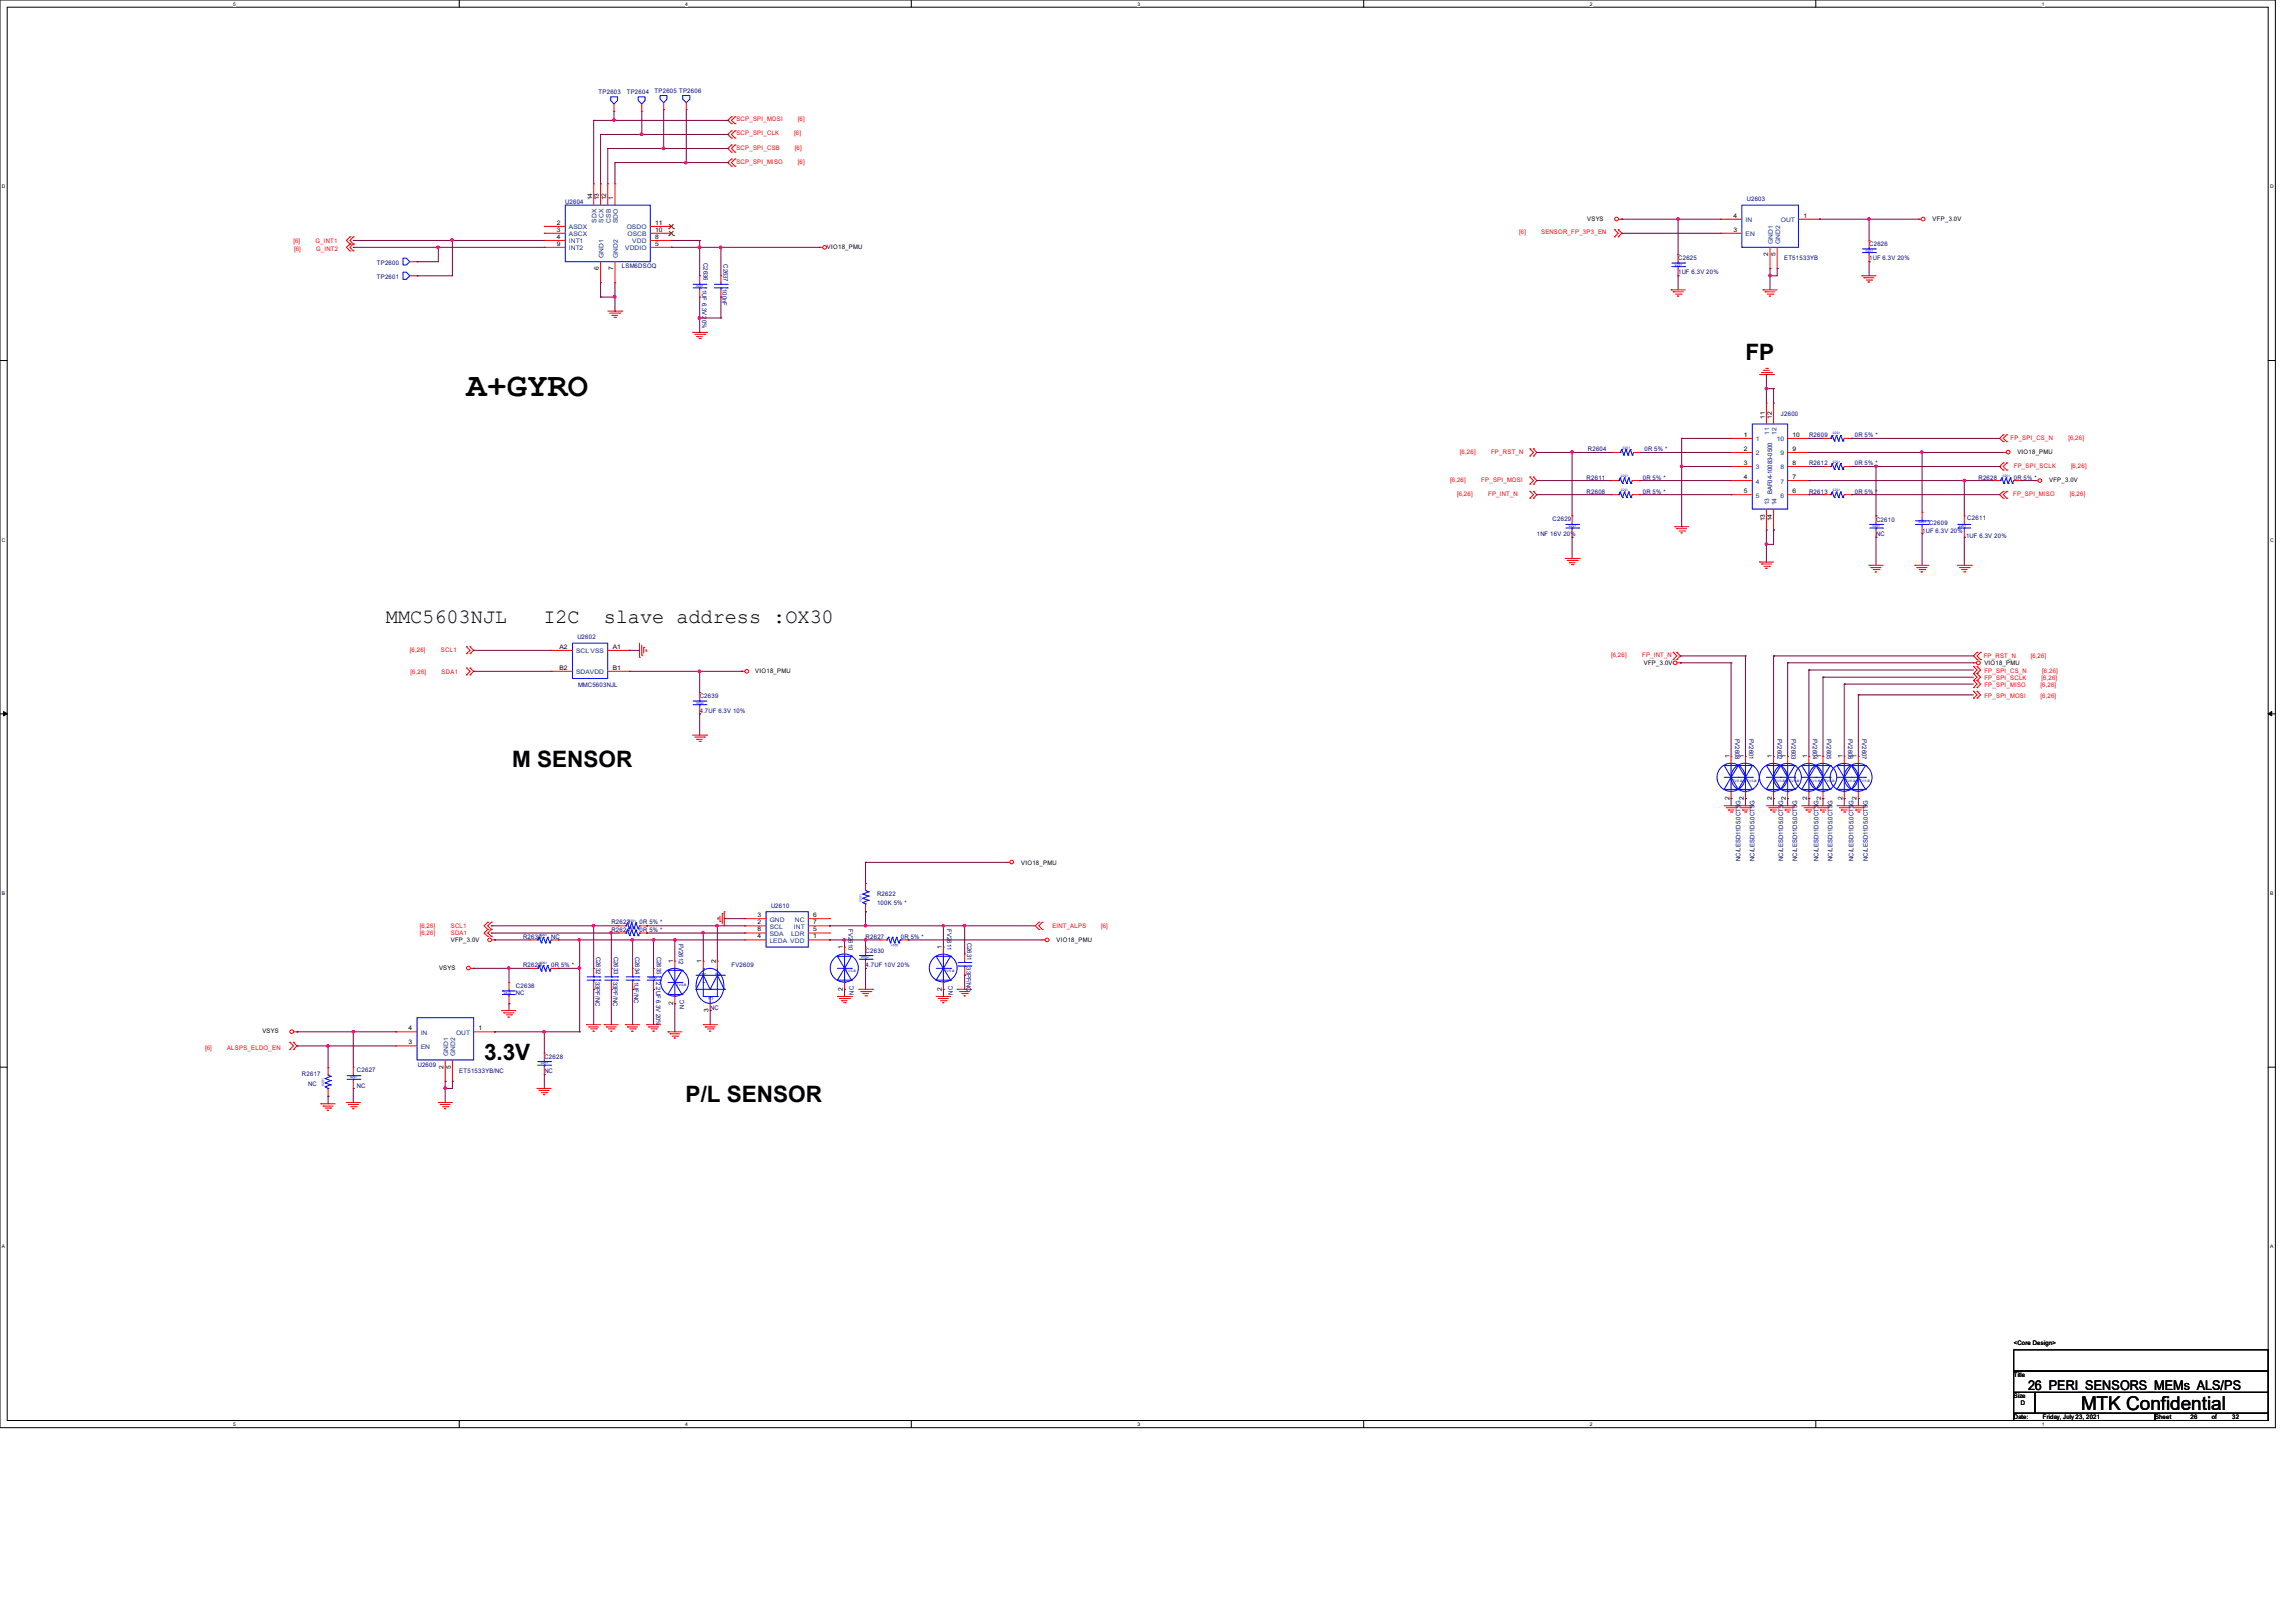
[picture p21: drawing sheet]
<svg xmlns="http://www.w3.org/2000/svg" width="297mm" height="210mm" viewBox="0 0 297 210" stroke-linecap="round" stroke-linejoin="round" font-family="sans-serif">
<defs><g id="words">
<text font-size="4.4" x="60.4" y="51.2">A+GYRO</text>
<g font-size="2.9">
<text x="225.9" y="46.6">FP</text>
<text x="66.3" y="99.2">M SENSOR</text>
<text x="62.7" y="137.2">3.3V</text>
<text x="88.7" y="142.6">P/L SENSOR</text>
</g>
<g font-size="2.6">
<text x="50" y="80.6">MMC5603NJL</text>
<text x="70.3" y="80.6">I2C</text>
<text x="78.1" y="80.6">slave address :OX30</text>
</g>
<text font-size="2.5" x="269.3" y="182.5">MTK Confidential</text>
<text font-size="1.7" x="262.5" y="179.9">26_PERI_SENSORS_MEMs_ALS/PS</text>
<g font-size=".8" fill="#000080">
<text x="77.5" y="12.1">TP2603</text>
<text x="81.1" y="12.1">TP2604</text>
<text x="84.7" y="12">TP2605 TP2606</text>
<text x="73.2" y="26.4">U2604</text>
<text x="226.1" y="26">U2603</text>
<text x="48.8" y="34.2">TP2600</text>
<text x="80.5" y="34.6">LSM6DSOQ</text>
<text x="91.1" y="34" transform="rotate(90 91.1 34)">C2636</text>
<text x="93.6" y="34.2" transform="rotate(90 93.6 34.2)">C2637</text>
<text x="217.2" y="33.7">C2625</text>
<text x="217.2" y="35.5">1UF 6.3V 20%</text>
<text x="230.9" y="33.7">ET51533YB</text>
<text x="241.9" y="31.9">C2626</text>
<text x="241.9" y="33.7">1UF 6.3V 20%</text>
<text x="48.8" y="36.1">TP2601</text>
<text x="90.9" y="37.5" transform="rotate(90 90.9 37.5)">1UF 6.3V 20%</text>
<text x="93.5" y="37.4" transform="rotate(90 93.5 37.4)">100nF</text>
<text x="230.5" y="53.8">J2600</text>
<text x="205.5" y="58.4">R2604</text>
<text x="212.8" y="58.4">0R 5% *</text>
<text x="234.1" y="56.6">R2609</text>
<text x="240" y="56.6">0R 5% *</text>
<text x="205.3" y="63.9">R2608</text>
<text x="205.3" y="62.1">R2611</text>
<text x="212.6" y="63.9">0R 5% *</text>
<text x="212.6" y="62.1">0R 5% *</text>
<text x="229.4" y="63.9" transform="rotate(-90 229.4 63.9)">BAF04-10083-0500</text>
<text x="234.1" y="60.2">R2612</text>
<text x="234.1" y="63.9">R2613</text>
<text x="240" y="60.2">0R 5% *</text>
<text x="240" y="63.9">0R 5% *</text>
<text x="256" y="62.1">R2628</text>
<text x="260.6" y="62.1">0R 5% *</text>
<text x="198.9" y="69.3">1NF 16V 20%</text>
<text x="200.9" y="67.4">C2629</text>
<text x="242.8" y="67.5">C2610</text>
<text x="242.8" y="69.3">NC</text>
<text x="248.8" y="68.9">1UF 6.3V 20%</text>
<text x="249.7" y="68">C2609</text>
<text x="254.4" y="69.6">1UF 6.3V 20%</text>
<text x="254.6" y="67.3">C2611</text>
<text x="74.7" y="82.7">U2602</text>
<text x="74.8" y="88.9">MMC5603NJL</text>
<text x="90.6" y="90.4">C2639</text>
<text x="90.6" y="92.2">4.7UF 6.3V 10%</text>
<text x="224.6" y="95.6" transform="rotate(90 224.6 95.6)">FV2608</text>
<text x="226.4" y="95.6" transform="rotate(90 226.4 95.6)">FV2601</text>
<text x="230" y="95.6" transform="rotate(90 230 95.6)">FV2602</text>
<text x="231.9" y="95.6" transform="rotate(90 231.9 95.6)">FV2603</text>
<text x="234.6" y="95.6" transform="rotate(90 234.6 95.6)">FV2604</text>
<text x="236.4" y="95.6" transform="rotate(90 236.4 95.6)">FV2605</text>
<text x="239.2" y="95.6" transform="rotate(90 239.2 95.6)">FV2606</text>
<text x="241" y="95.6" transform="rotate(90 241 95.6)">FV2607</text>
<text x="225.2" y="111.4" transform="rotate(-90 225.2 111.4)">NC/LESD11D5.0CT5G</text>
<text x="227.1" y="111.4" transform="rotate(-90 227.1 111.4)">NC/LESD11D5.0CT5G</text>
<text x="230.8" y="111.4" transform="rotate(-90 230.8 111.4)">NC/LESD11D5.0CT5G</text>
<text x="232.6" y="111.4" transform="rotate(-90 232.6 111.4)">NC/LESD11D5.0CT5G</text>
<text x="235.3" y="111.4" transform="rotate(-90 235.3 111.4)">NC/LESD11D5.0CT5G</text>
<text x="237.1" y="111.4" transform="rotate(-90 237.1 111.4)">NC/LESD11D5.0CT5G</text>
<text x="239.9" y="111.4" transform="rotate(-90 239.9 111.4)">NC/LESD11D5.0CT5G</text>
<text x="241.7" y="111.4" transform="rotate(-90 241.7 111.4)">NC/LESD11D5.0CT5G</text>
<text x="79.1" y="119.6">R2623</text>
<text x="82.8" y="119.6">0R 5% *</text>
<text x="99.8" y="117.5">U2610</text>
<text x="113.5" y="116">R2622</text>
<text x="113.5" y="117.1">100K 5% *</text>
<text x="67.7" y="121.5">R2630</text>
<text x="67.7" y="125.1">R2629</text>
<text x="71.3" y="121.5">NC</text>
<text x="71.3" y="125.1">0R 5% *</text>
<text x="77.2" y="123.8" transform="rotate(90 77.2 123.8)">C2632</text>
<text x="79.1" y="120.6">R2624</text>
<text x="79.5" y="123.8" transform="rotate(90 79.5 123.8)">C2633</text>
<text x="82.2" y="123.8" transform="rotate(90 82.2 123.8)">C2634</text>
<text x="82.8" y="120.6">0R 5% *</text>
<text x="85" y="123.8" transform="rotate(90 85 123.8)">C2635</text>
<text x="87.8" y="122.1" transform="rotate(90 87.8 122.1)">FV2612</text>
<text x="94.7" y="125.1">FV2609</text>
<text x="109.8" y="120.3" transform="rotate(90 109.8 120.3)">FV2610</text>
<text x="112" y="121.5">R2627</text>
<text x="112" y="123.3">C2630</text>
<text x="112" y="125.1">4.7UF 10V 20%</text>
<text x="116.6" y="121.5">0R 5% *</text>
<text x="122.6" y="120.3" transform="rotate(90 122.6 120.3)">FV2611</text>
<text x="125.1" y="125.2" transform="rotate(90 125.1 125.2)">33PF/NC</text>
<text x="125.2" y="122" transform="rotate(90 125.2 122)">C2631</text>
<text x="66.8" y="127.9">C2638</text>
<text x="66.8" y="128.8">NC</text>
<text x="77.1" y="127" transform="rotate(90 77.1 127)">33PF/NC</text>
<text x="79.4" y="127" transform="rotate(90 79.4 127)">33PF/NC</text>
<text x="82.1" y="127" transform="rotate(90 82.1 127)">1UF/NC</text>
<text x="84.9" y="127.1" transform="rotate(90 84.9 127.1)">2.2UF 6.3V 20%</text>
<text x="88.6" y="130.5" transform="rotate(-90 88.6 130.5)">NC</text>
<text x="91.9" y="130.6">NC</text>
<text x="110.5" y="128.7" transform="rotate(-90 110.5 128.7)">NC</text>
<text x="123.3" y="128.7" transform="rotate(-90 123.3 128.7)">NC</text>
<text x="70.4" y="137">C2628</text>
<text x="39.1" y="139.2">R2617</text>
<text x="39.9" y="140.6">NC</text>
<text x="46.2" y="138.8">C2627</text>
<text x="46.2" y="140.8">NC</text>
<text x="54.1" y="138.1">U2609</text>
<text x="59.4" y="138.8">ET51533YB/NC</text>
<text x="70.4" y="138.8">NC</text>
</g>
<g font-size=".8" fill="#f00">
<text x="95.3" y="17.5">SCP_SPI_CLK</text>
<text x="95.3" y="15.7">SCP_SPI_MOSI</text>
<text x="102.8" y="17.5">[6]</text>
<text x="103.3" y="15.7">[6]</text>
<text x="95.3" y="19.3">SCP_SPI_CSB</text>
<text x="95.3" y="21.2">SCP_SPI_MISO</text>
<text x="102.9" y="19.3">[6]</text>
<text x="103.3" y="21.2">[6]</text>
<text x="38" y="31.5">[6]</text>
<text x="38.1" y="32.4">[6]</text>
<text x="40.8" y="31.5">G_INT1</text>
<text x="40.9" y="32.4">G_INT2</text>
<text x="196.6" y="30.3">[6]</text>
<text x="199.4" y="30.3">SENSOR_FP_3P3_EN</text>
<text x="188.9" y="58.8">[6,26]</text>
<text x="193" y="58.8">FP_RST_N</text>
<text x="260.2" y="56.9">FP_SPI_CS_N</text>
<text x="267.7" y="56.9">[6,26]</text>
<text x="187.7" y="62.4">[6,26]</text>
<text x="188.6" y="64.2">[6,26]</text>
<text x="191.7" y="62.4">FP_SPI_MOSI</text>
<text x="192.6" y="64.2">FP_INT_N</text>
<text x="260.5" y="64.2">FP_SPI_MISO</text>
<text x="260.6" y="60.6">FP_SPI_SCLK</text>
<text x="267.9" y="64.2">[6,26]</text>
<text x="268" y="60.6">[6,26]</text>
<text x="53" y="84.4">[6,26]</text>
<text x="53.1" y="87.2">[6,26]</text>
<text x="57.1" y="84.4">SCL1</text>
<text x="57.2" y="87.2">SDA1</text>
<text x="208.5" y="85">[6,26]</text>
<text x="212.5" y="85">FP_INT_N</text>
<text x="256.7" y="85.2">FP_RST_N</text>
<text x="256.8" y="87.1">FP_SPI_CS_N</text>
<text x="256.8" y="88">FP_SPI_SCLK</text>
<text x="256.8" y="88.9">FP_SPI_MISO</text>
<text x="262.8" y="85.2">[6,26]</text>
<text x="264.1" y="88.9">[6,26]</text>
<text x="264.2" y="88">[6,26]</text>
<text x="264.3" y="87.1">[6,26]</text>
<text x="256.8" y="90.3">FP_SPI_MOSI</text>
<text x="264.1" y="90.3">[6,26]</text>
<text x="54.3" y="120.1">[6,26]</text>
<text x="54.3" y="121">[6,26]</text>
<text x="58.3" y="120.1">SCL1</text>
<text x="58.3" y="121">SDA1</text>
<text x="136.2" y="120.1">EINT_ALPS</text>
<text x="142.5" y="120.1">[6]</text>
<text x="26.5" y="135.9">[6]</text>
<text x="29.4" y="135.9">ALSPS_ELDO_EN</text>
</g>
<g font-size=".8">
<text x="72.1" y="29.1">2</text>
<text x="72.1" y="30">3</text>
<text x="76.6" y="25.9" transform="rotate(-90 76.6 25.9)">14</text>
<text x="77.5" y="25.9" transform="rotate(-90 77.5 25.9)">13</text>
<text x="78.4" y="25.9" transform="rotate(-90 78.4 25.9)">12</text>
<text x="79.4" y="25.9" transform="rotate(-90 79.4 25.9)">1</text>
<text x="84.8" y="30">10</text>
<text x="84.8" y="29.1">11</text>
<text x="205.4" y="28.6">VSYS</text>
<text x="224.3" y="28.2">4</text>
<text x="224.3" y="30">3</text>
<text x="233.4" y="28.2">1</text>
<text x="250.1" y="28.6">VFP_3.0V</text>
<text x="72.1" y="30.9">4</text>
<text x="72.1" y="31.8">9</text>
<text x="77.5" y="35" transform="rotate(-90 77.5 35)">6</text>
<text x="79.4" y="35" transform="rotate(-90 79.4 35)">7</text>
<text x="84.8" y="31.8">5</text>
<text x="84.8" y="30.9">8</text>
<text x="107" y="32.2">VIO18_PMU</text>
<text x="228.8" y="33.1" transform="rotate(-90 228.8 33.1)">2</text>
<text x="229.8" y="33.1" transform="rotate(-90 229.8 33.1)">5</text>
<text x="225.7" y="56.5">1</text>
<text x="225.7" y="58.3">2</text>
<text x="228.4" y="54.2" transform="rotate(-90 228.4 54.2)">11</text>
<text x="229.3" y="54.2" transform="rotate(-90 229.3 54.2)">12</text>
<text x="232" y="58.3">9</text>
<text x="232" y="56.5">10</text>
<text x="261.1" y="58.8">VIO18_PMU</text>
<text x="225.7" y="60.2">3</text>
<text x="225.7" y="62">4</text>
<text x="225.7" y="63.8">5</text>
<text x="232" y="63.8">6</text>
<text x="232" y="62">7</text>
<text x="232" y="60.2">8</text>
<text x="265.2" y="62.4">VFP_3.0V</text>
<text x="228.4" y="67.4" transform="rotate(-90 228.4 67.4)">13</text>
<text x="229.3" y="67.4" transform="rotate(-90 229.3 67.4)">14</text>
<text x="72.4" y="83.9">A2</text>
<text x="79.3" y="83.9">A1</text>
<text x="72.4" y="86.7">B2</text>
<text x="79.3" y="86.7">B1</text>
<text x="97.8" y="87.1">VIO18_PMU</text>
<text x="212.7" y="86">VFP_3.0V</text>
<text x="256.8" y="86">VIO18_PMU</text>
<text x="223.8" y="98.1" transform="rotate(-90 223.8 98.1)">1</text>
<text x="225.7" y="98.1" transform="rotate(-90 225.7 98.1)">1</text>
<text x="229.3" y="98.1" transform="rotate(-90 229.3 98.1)">1</text>
<text x="231.1" y="98.1" transform="rotate(-90 231.1 98.1)">1</text>
<text x="233.9" y="98.1" transform="rotate(-90 233.9 98.1)">1</text>
<text x="235.7" y="98.1" transform="rotate(-90 235.7 98.1)">1</text>
<text x="238.5" y="98.1" transform="rotate(-90 238.5 98.1)">1</text>
<text x="240.3" y="98.1" transform="rotate(-90 240.3 98.1)">1</text>
<text x="223.8" y="103.5" transform="rotate(-90 223.8 103.5)">2</text>
<text x="225.7" y="103.5" transform="rotate(-90 225.7 103.5)">2</text>
<text x="229.3" y="103.5" transform="rotate(-90 229.3 103.5)">2</text>
<text x="231.1" y="103.5" transform="rotate(-90 231.1 103.5)">2</text>
<text x="233.9" y="103.5" transform="rotate(-90 233.9 103.5)">2</text>
<text x="235.7" y="103.5" transform="rotate(-90 235.7 103.5)">2</text>
<text x="238.5" y="103.5" transform="rotate(-90 238.5 103.5)">2</text>
<text x="240.3" y="103.5" transform="rotate(-90 240.3 103.5)">2</text>
<text x="132.2" y="111.9">VIO18_PMU</text>
<text x="98" y="119.6">2</text>
<text x="98" y="118.7">3</text>
<text x="105.2" y="118.7">6</text>
<text x="105.2" y="119.6">7</text>
<text x="56.8" y="125.5">VSYS</text>
<text x="58.3" y="121.8">VFP_3.0V</text>
<text x="87.1" y="124.7" transform="rotate(-90 87.1 124.7)">1</text>
<text x="90.8" y="124.7" transform="rotate(-90 90.8 124.7)">1</text>
<text x="92.6" y="124.7" transform="rotate(-90 92.6 124.7)">2</text>
<text x="98" y="121.4">4</text>
<text x="98" y="120.5">8</text>
<text x="105.2" y="121.4">1</text>
<text x="105.2" y="120.5">5</text>
<text x="109.1" y="122.8" transform="rotate(-90 109.1 122.8)">1</text>
<text x="121.9" y="122.8" transform="rotate(-90 121.9 122.8)">1</text>
<text x="136.7" y="121.9">VIO18_PMU</text>
<text x="87.1" y="130.1" transform="rotate(-90 87.1 130.1)">2</text>
<text x="91.7" y="131" transform="rotate(-90 91.7 131)">3</text>
<text x="109.1" y="128.2" transform="rotate(-90 109.1 128.2)">2</text>
<text x="121.9" y="128.2" transform="rotate(-90 121.9 128.2)">2</text>
<text x="34" y="133.7">VSYS</text>
<text x="52.9" y="133.3">4</text>
<text x="52.9" y="135.1">3</text>
<text x="61.9" y="133.3">1</text>
<text x="57.4" y="138.3" transform="rotate(-90 57.4 138.3)">2</text>
<text x="58.3" y="138.3" transform="rotate(-90 58.3 138.3)">5</text>
<text x="260.6" y="178.2">Title</text>
<text x="260.6" y="174.1">&lt;Core Design&gt;</text>
<text x="260.6" y="180.9">Size</text>
<text x="260.6" y="183.6">Date:</text>
<text x="261.5" y="181.8">D</text>
<text x="264.4" y="183.6">Friday, July 23, 2021</text>
<text x="278.9" y="183.6">Sheet</text>
<text x="283.5" y="183.6">26</text>
<text x="286.2" y="183.6">of</text>
<text x="288.9" y="183.6">32</text>
</g>
<g font-size=".8" fill="#004080">
<text x="73.6" y="29.7">ASDX</text>
<text x="77.2" y="28.8" transform="rotate(-90 77.2 28.8)">SDX</text>
<text x="78.1" y="28.8" transform="rotate(-90 78.1 28.8)">SCX</text>
<text x="79" y="28.8" transform="rotate(-90 79 28.8)">CSB</text>
<text x="80" y="28.9" transform="rotate(-90 80 28.9)">SDO</text>
<text x="81.1" y="29.7">OSDO</text>
<text x="225.9" y="28.7">IN</text>
<text x="230.5" y="28.7">OUT</text>
<text x="73.6" y="30.6">ASCX</text>
<text x="73.6" y="31.5">INT1</text>
<text x="73.6" y="32.4">INT2</text>
<text x="78.1" y="33.4" transform="rotate(-90 78.1 33.4)">GND1</text>
<text x="80" y="33.4" transform="rotate(-90 80 33.4)">GND2</text>
<text x="80.9" y="32.4">VDDIO</text>
<text x="81.2" y="30.6">OSCB</text>
<text x="81.8" y="31.5">VDD</text>
<text x="225.9" y="30.6">EN</text>
<text x="229.4" y="31.5" transform="rotate(-90 229.4 31.5)">GND1</text>
<text x="230.4" y="31.5" transform="rotate(-90 230.4 31.5)">GND2</text>
<text x="227.3" y="57.1">1</text>
<text x="227.3" y="58.9">2</text>
<text x="229" y="56.3" transform="rotate(-90 229 56.3)">11</text>
<text x="229.9" y="56.3" transform="rotate(-90 229.9 56.3)">12</text>
<text x="230" y="57.1">10</text>
<text x="230.4" y="58.9">9</text>
<text x="227.3" y="60.7">3</text>
<text x="227.3" y="62.6">4</text>
<text x="227.3" y="64.4">5</text>
<text x="229" y="65.4" transform="rotate(-90 229 65.4)">13</text>
<text x="229.9" y="65.4" transform="rotate(-90 229.9 65.4)">14</text>
<text x="230.4" y="64.4">6</text>
<text x="230.4" y="62.6">7</text>
<text x="230.4" y="60.7">8</text>
<text x="74.6" y="84.5">SCL VSS</text>
<text x="74.6" y="87.2">SDAVDD</text>
<text x="99.6" y="119.2">GND</text>
<text x="102.9" y="119.2">NC</text>
<text x="99.6" y="120.2">SCL</text>
<text x="99.6" y="122">LEDA VDD</text>
<text x="99.6" y="121.1">SDA</text>
<text x="102.4" y="121.1">LDR</text>
<text x="102.7" y="120.2">INT</text>
<text x="91.4" y="126.2" transform="rotate(-90 91.4 126.2)">1</text>
<text x="92.3" y="129.4" transform="rotate(-90 92.3 129.4)">3</text>
<text x="93.2" y="126.2" transform="rotate(-90 93.2 126.2)">2</text>
<text x="54.4" y="133.9">IN</text>
<text x="54.4" y="135.7">EN</text>
<text x="58" y="136.7" transform="rotate(-90 58 136.7)">GND1</text>
<text x="58.9" y="136.7" transform="rotate(-90 58.9 136.7)">GND2</text>
<text x="59" y="133.9">OUT</text>
</g>
<g font-size=".6">
<text x="30.2" y=".7">5</text>
<text x="88.7" y=".7">4</text>
<text x="147.2" y=".7">3</text>
<text x="205.7" y=".7">2</text>
<text x="264.2" y=".7">1</text>
<text x=".3" y="24.4">D</text>
<text x="293.8" y="24.4">D</text>
<text x=".3" y="70.1">C</text>
<text x="293.8" y="70.1">C</text>
<text x=".3" y="115.8">B</text>
<text x="293.8" y="115.8">B</text>
<text x=".3" y="161.5">A</text>
<text x="293.8" y="161.5">A</text>
<text x="30.2" y="184.5">5</text>
<text x="88.7" y="184.5">4</text>
<text x="147.2" y="184.5">3</text>
<text x="205.7" y="184.5">2</text>
<text x="264.2" y="184.5">1</text>
</g>
<g font-size=".4" fill="#00f">
<text x="216.7" y="34.4">0201</text>
<text x="241.4" y="32.6">0201</text>
<text x="90.1" y="37.1">0201</text>
<text x="210" y="58">0201</text>
<text x="237.2" y="59.9">0201</text>
<text x="237.2" y="56.2">0201</text>
<text x="209.8" y="63.5">0201</text>
<text x="209.8" y="61.7">0201</text>
<text x="237.2" y="63.5">0201</text>
<text x="259.2" y="61.7">0201</text>
<text x="203" y="68.2">0201</text>
<text x="242.3" y="68.2">0201</text>
<text x="248.3" y="67.7">0201</text>
<text x="253.5" y="68.2">0201</text>
<text x="90.1" y="91.1">0603</text>
<text x="224.2" y="101.1">TVS-B</text>
<text x="226.1" y="101.1">TVS-B</text>
<text x="229.7" y="101.1">TVS-B</text>
<text x="231.6" y="101.1">TVS-B</text>
<text x="234.3" y="101.1">TVS-B</text>
<text x="236.1" y="101.1">TVS-B</text>
<text x="238.8" y="101.1">TVS-B</text>
<text x="240.7" y="101.1">TVS-B</text>
<text x="81.3" y="119.3">0201</text>
<text x="111.6" y="116.7" transform="rotate(-90 111.6 116.7)">0201</text>
<text x="69.9" y="121.2">0201</text>
<text x="69.9" y="124.8">0201</text>
<text x="81.3" y="120.2">0201</text>
<text x="109.5" y="125.8">TVS-B</text>
<text x="111.5" y="124">0402</text>
<text x="116.3" y="122.2" transform="rotate(-180 116.3 122.2)">0201</text>
<text x="122.3" y="125.8">TVS-B</text>
<text x="65.2" y="128.6">0402</text>
<text x="84" y="126.7">0402</text>
<text x="87.5" y="127.6">TVS-B</text>
<text x="70" y="137.7">0201</text>
<text x="42" y="140.6" transform="rotate(-90 42 140.6)">0201</text>
<text x="45.3" y="139.5">0201</text>
</g>
</g></defs>
<path d="M0 0h294.5v184.7h-294.5zM.9 .9h292.6v182.9h-292.6z" fill="none" stroke="#000" stroke-width=".13"/>
<g fill="#fff">
<path d="M30.2 .1h.3v.7h-.3z"/>
<path d="M30.2 183.9h.3v.8h-.3z"/>
</g>
<path d="M59.4 0v.9M59.4 183.8v.9" fill="none" stroke="#000" stroke-width=".13"/>
<g fill="#fff">
<path d="M88.7 .1h.3v.7h-.3z"/>
<path d="M88.7 183.9h.3v.8h-.3z"/>
</g>
<path d="M117.9 0v.9M117.9 183.8v.9" fill="none" stroke="#000" stroke-width=".13"/>
<g fill="#fff">
<path d="M147.2 .1h.3v.7h-.3z"/>
<path d="M147.2 183.9h.3v.8h-.3z"/>
</g>
<path d="M176.5 0v.9M176.5 183.8v.9" fill="none" stroke="#000" stroke-width=".13"/>
<g fill="#fff">
<path d="M205.7 .1h.4v.7h-.4z"/>
<path d="M205.7 183.9h.4v.8h-.4z"/>
</g>
<path d="M235 0v.9M235 183.8v.9" fill="none" stroke="#000" stroke-width=".13"/>
<g fill="#fff">
<path d="M264.2 .1h.4v.7h-.4z"/>
<path d="M264.2 183.9h.4v.8h-.4z"/>
<path d="M.3 23.8h.4v.7h-.4z"/>
<path d="M293.8 23.8h.5v.7h-.5z"/>
<path d="M.3 69.5h.4v.7h-.4z"/>
<path d="M293.8 69.5h.5v.7h-.5z"/>
</g>
<path d="M0 46.7h.9M293.5 46.7h1" fill="none" stroke="#000" stroke-width=".13"/>
<g fill="#fff">
<path d="M.3 115.2h.4v.8h-.4z"/>
<path d="M293.8 115.2h.4v.8h-.4z"/>
</g>
<path d="M0 92.4h.9M293.5 92.4h1" fill="none" stroke="#000" stroke-width=".13"/>
<path d="M.5 92.1l.4 .3-.4 .2zM293.5 92.4l.5-.3v.5z" fill="#000" stroke="#000" stroke-width=".13"/>
<g fill="#fff">
<path d="M.3 161h.3v.7h-.3z"/>
<path d="M293.8 161h.4v.7h-.4z"/>
</g>
<path d="M0 138.1h.9M293.5 138.1h1M260.6 174.7h32.9v2.7h-32.9zM260.6 177.4h32.9v2.8h-32.9zM260.6 182.9h18.3v.9h-18.3zM260.6 180.2h2.8v2.7h-2.8zM263.4 180.2h30.1v2.7h-30.1zM278.9 182.9h14.6v.9h-14.6z" fill="none" stroke="#000" stroke-width=".13"/>
<g fill="none" stroke="#f00" stroke-width=".13">
<path d="M79.5 14.4h.1M79.5 13.5v.9M83.1 14.4h.1M83.1 13.5v.9M85.9 14.2h.1M85.9 13.3v.9M88.8 14.2h.1M88.8 13.3v.9M94.7 17.9h.1M94.7 16.9h.1M94.7 19.7h.1M94.7 18.8h.1"/>
<path d="M94.7 16h.1M94.7 15.1h.1M94.7 16.9l-.5 .5 .5 .5M94.7 18.8l-.5 .4 .5 .5M94.7 15.1l-.5 .5 .5 .4M95.1 16.9h.1M95.1 17.9h.1M95.1 18.8h.1M95.1 19.7h.1M95.1 15.1h.1M95.1 16h.1M95.1 16.9l-.4 .5 .4 .5"/>
<path d="M95.1 18.8l-.4 .4 .4 .5M95.1 15.1l-.4 .5 .4 .4M45.3 30.6h.1M45.3 31.6h.1M45.3 32.5h.1M45.3 30.6l-.5 .5 .5 .5M45.3 31.6l-.5 .4 .5 .5M45.7 30.6h.1M45.7 31.6h.1M45.7 32.5h.1M45.7 30.6l-.4 .5 .4 .5M45.7 31.6l-.4 .4 .4 .5"/>
<path d="M53 35.7h1M53 33.9h1M54 33.9h.1M54 35.7h.1M70.4 29.3h.1M70.4 30.2h.1M70.4 31.1h.1M70.4 32h.1M70.4 32h2.8M70.4 29.3h2.8M70.4 30.2h2.8M70.4 31.1h2.8"/>
<path d="M76.8 23.8h.1M76.8 23.8v2.7M77.7 23.8h.1M77.7 36.6h.1M77.7 23.8v2.7M77.7 33.9v2.7M78.7 23.8h.1M78.7 23.8v2.7M79.6 23.8h.1M79.6 36.6h.1M79.6 23.8v2.7M79.6 33.9v2.7"/>
<path d="M84.2 32h2.7M84.2 29.3h2.7M84.2 30.2h2.7M84.2 31.1h2.7M86.9 32h.1M86.9 31.1h.1M86.9 30.2h.1M86.9 29.3h.1M90.6 35.7h.1M90.6 38.4h.1M90.6 35.7v.9M90.6 37.5v.9"/>
<path d="M93.3 38.4h.1M93.3 35.7h.1M93.3 35.7v.9M93.3 37.5v.9M94.7 21.5h.1M94.7 20.6h.1M94.7 20.6l-.5 .4 .5 .5M95.1 20.6h.1M95.1 21.5h.1M95.1 20.6l-.4 .4 .4 .5M106.1 32h.1M106.1 32h.4"/>
<path d="M209 30.6h.1M209 29.7h.1M209 29.7l.4 .5-.4 .4M209.4 29.7h.1M209.4 30.6h.1M209.4 29.7l.5 .5-.5 .4M209.5 28.4h.4M209.9 28.4h.1M216.3 37.5h.1M216.3 37.5h1.8M216.5 37.8h.1M216.5 37.8h1.3"/>
<path d="M216.8 38.1h.8M217.1 38.3h.1M217.1 38.3h.2M217.2 32.9h.1M217.2 35.7h.1M217.2 32.9v1M217.2 34.8v.9M217.6 38.1h.1M222.7 28.4h.1M222.7 30.2h.1M222.7 28.4h2.7M222.7 30.2h2.7"/>
<path d="M228.2 37.5h.1M228.2 37.5h1.8M228.4 37.8h.1M228.4 37.8h1.3M228.7 38.1h.7M229 38.3h.1M229 38.3h.2M229.1 34.8h.1M229.1 32v2.8M229.4 38.1h.1M230 34.8h.1M230 32v2.8"/>
<path d="M232.7 28.4h2.8M235.5 28.4h.1M241 35.7h.1M241 35.7h1.8M241.2 35.9h.1M241.2 35.9h1.3M241.5 36.2h.7M241.8 36.5h.1M241.8 36.5h.2M241.9 31.1h.1M241.9 33.9h.1M241.9 31.1v.9"/>
<path d="M241.9 32.9v1M242.2 36.2h.1M248.3 28.4h.1M248.3 28.4h.3M78.7 40.3h1.8M78.9 40.5h1.3M79.2 40.8h.1M79.2 40.8h.7M79.5 41.1h.2M79.7 41.1h.1M80.2 40.5h.1M80.5 40.3h.1"/>
<path d="M89.6 43h1.8M89.9 43.3h1.3M90.2 43.6h.1M90.2 43.6h.7M90.5 43.8h.1M90.6 43.8h.1M91.2 43.3h.1M91.4 43h.1M198 59h.1M198 58.1h.1M198 58.1l.5 .4-.5 .5M198.5 58.1h.1"/>
<path d="M198.5 59h.1M198.5 58.1l.4 .4-.4 .5M208.7 58.5h.1M208.7 58.5h.9M211.4 58.5h.9M212.3 58.5h.1M224 56.7h.1M224 58.5h.1M224 58.5h2.8M224 56.7h2.8M227.7 48.5h1.8M228 48.2h1.3"/>
<path d="M228.3 47.9h.1M228.3 47.9h.7M228.5 47.7h.2M228.6 52.2h.1M228.6 52.2v2.7M228.7 47.7h.1M229.3 48.2h.1M229.5 48.5h.1M229.5 52.2h.1M229.5 52.2v2.7M231.4 58.5h2.7M231.4 56.7h2.7"/>
<path d="M234.1 58.5h.1M234.1 56.7h.1M235.9 56.7h.1M235.9 56.7h1M238.7 56.7h.9M239.6 56.7h.1M259.2 58.5h.1M259.2 56.3h.1M259.2 57.1h.1M259.2 59.9h.1M259.2 58.5h.4M259.2 56.3l-.4 .4 .4 .4"/>
<path d="M259.2 59.9l-.4 .5 .4 .4M259.7 57.1h.1M259.7 56.3h.1M259.7 59.9h.1M259.7 56.3l-.5 .4 .5 .4M259.7 59.9l-.5 .5 .5 .4M198 62.7h.1M198 61.7h.1M198 64.5h.1M198 63.6h.1M198 61.7l.5 .5-.5 .5M198 63.6l.5 .4-.5 .5"/>
<path d="M198.5 61.7h.1M198.5 62.7h.1M198.5 63.6h.1M198.5 64.5h.1M198.5 61.7l.4 .5-.4 .5M198.5 63.6l.4 .4-.4 .5M202.6 72.3h1.8M202.8 72.5h1.3M203.1 72.8h.1M203.1 72.8h.7M203.4 73.1h.2M203.5 66.8h.1"/>
<path d="M203.5 69.5h.1M203.5 66.8v.9M203.5 68.6v.9M203.6 73.1h.1M204.1 72.5h.1M204.4 72.3h.1M208.5 64h.1M208.5 62.2h.1M208.5 62.2h.9M208.5 64h.9M211.2 62.2h1M211.2 64h1"/>
<path d="M212.2 64h.1M212.2 62.2h.1M216.7 68.2h.1M216.7 68.2h1.9M217 68.4h.1M217 68.4h1.3M217.3 68.7h.7M217.6 69h.1M218 68.7h.1M224 60.4h.1M224 62.2h.1M224 64h.1"/>
<path d="M224 62.2h2.8M224 60.4h2.8M224 64h2.8M227.7 72.7h.1M227.7 72.7h1.8M228 73h.1M228 73h1.3M228.3 73.3h.7M228.5 73.5h.1M228.5 73.5h.2M228.6 68.6h.1M228.6 65.9v2.7"/>
<path d="M229 73.3h.1M229.5 68.6h.1M229.5 65.9v2.7M231.4 62.2h2.7M231.4 60.4h2.7M231.4 64h2.7M234.1 64h.1M234.1 62.2h.1M234.1 60.4h.1M235.9 60.4h.1M235.9 64h.1M235.9 60.4h1"/>
<path d="M235.9 64h1M238.7 60.4h.9M238.7 64h.9M239.6 60.4h.1M239.6 64h.1M241.9 73.2h.1M241.9 73.2h1.8M242.1 73.4h.1M242.1 73.4h1.3M242.4 73.7h.8M242.7 74h.1M242.7 74h.2"/>
<path d="M242.8 66.8h.1M242.8 69.5h.1M242.8 66.8v.9M242.8 68.6v.9M243.2 73.7h.1M247.8 73.2h.1M247.8 73.2h1.8M248.1 73.4h.1M248.1 73.4h1.3M248.4 73.7h.7M248.6 74h.1M248.6 74h.2"/>
<path d="M248.8 66.3h.1M248.8 69h.1M248.8 66.3v.9M248.8 68.2v.8M249.1 73.7h.1M253.3 73.2h1.8M253.6 73.4h1.2M253.9 73.7h.1M253.9 73.7h.7M254.1 74h.2M254.2 66.8h.1M254.2 69.5h.1"/>
<path d="M254.2 66.8v.9M254.2 68.6v.9M254.3 74h.1M254.8 73.4h.1M255.1 73.2h.1M257.9 62.2h.1M257.9 62.2h.9M259.2 60.8h.1M259.2 63.6h.1M259.2 64.5h.1M259.2 63.6l-.4 .4 .4 .5M259.7 60.8h.1"/>
<path d="M259.7 64.5h.1M259.7 63.6h.1M259.7 63.6l-.5 .4 .5 .5M260.6 62.2h.9M261.5 62.2h.1M263.4 62.2h.1M263.4 62.2h.3M60.4 83.7h.1M60.4 84.6h.1M60.4 86.4h.1M60.4 87.3h.1M60.4 83.7l.4 .5-.4 .4"/>
<path d="M60.4 86.4l.4 .5-.4 .4M60.8 84.6h.1M60.8 83.7h.1M60.8 87.3h.1M60.8 86.4h.1M60.8 83.7l.5 .5-.5 .4M60.8 86.4l.5 .5-.5 .4M71.3 84.2h.1M71.3 86.9h.1M71.3 86.9h2.8M71.3 84.2h2.8M78.7 86.9h2.7"/>
<path d="M78.7 84.2h2.7M81.4 84.2h.1M81.4 86.9h.1M82.8 85h.1M82.8 83.2v1.8M83.1 84.8h.1M83.1 83.5v1.3M83.3 83.8h.1M83.3 83.8v.7M83.6 84.2h.1M83.6 84v.2M89.6 95.1h1.8"/>
<path d="M89.9 95.4h1.3M90.2 95.7h.1M90.2 95.7h.7M90.5 95.9h.1M90.6 89.6h.1M90.6 92.4h.1M90.6 89.6v1M90.6 91.4v1M90.6 95.9h.1M91.2 95.4h.1M91.4 95.1h.1M96 86.9h.1"/>
<path d="M96 86.9h.4M216.5 84.4h.1M216.5 85.3h.1M216.5 84.4l.5 .5-.5 .4M217 85.3h.1M217 84.4h.1M217 84.4l.5 .5-.5 .4M217.1 85.8h.4M217.5 85.8h.1M224 97.9h.1M224 97.9v.9M225.9 97.9h.1"/>
<path d="M225.9 97.9v.9M229.5 97.9h.1M229.5 97.9v.9M231.4 97.9h.1M231.4 97.9v.9M234.1 97.9h.1M234.1 97.9v.9M235.9 97.9h.1M235.9 97.9v.9M238.7 97.9h.1M238.7 97.9v.9M240.5 97.9h.1"/>
<path d="M240.5 97.9v.9M255.4 85.8h.1M255.4 87.2h.1M255.4 86.2h.1M255.4 88.1h.1M255.4 89h.1M255.4 90.3h.1M255.4 89.5h.1M255.4 85.8h.4M255.4 86.2l.5 .5-.5 .5M255.4 87.2l.5 .4-.5 .5M255.4 88.1l.5 .4-.5 .5"/>
<path d="M255.4 89.5l.5 .4-.5 .4M255.9 85.3h.1M255.9 84.4h.1M255.9 87.2h.1M255.9 86.2h.1M255.9 88.1h.1M255.9 89h.1M255.9 90.3h.1M255.9 89.5h.1M255.9 84.4l-.5 .5 .5 .4M255.9 86.2l.4 .5-.4 .5M255.9 87.2l.4 .4-.4 .5"/>
<path d="M255.9 88.1l.4 .4-.4 .5M255.9 89.5l.4 .4-.4 .4M256.3 84.4h.1M256.3 85.3h.1M256.3 84.4l-.4 .5 .4 .4M63.1 119.3h.1M63.1 119.3l-.4 .5 .4 .5M63.6 119.3h.1M63.6 119.3l-.5 .5 .5 .5M80 119.8h.1M80 119.8h.9M82.8 119.8h.9"/>
<path d="M83.7 119.8h.1M92.9 118.8h.1M92.9 118.8v.2M93.2 119.3h.1M93.2 118.5v.8M93.5 118.2h.1M93.5 118.2v1.3M93.7 118h.1M93.7 118v1.8M96.4 119.8h.1M96.4 118.9h.1M96.4 119.8h2.7"/>
<path d="M96.4 118.9h2.7M104.6 119.8h2.8M104.6 118.9h2.8M107.4 118.9h.1M107.4 119.8h.1M112 114.3h.1M112 118h.1M112 114.3v.9M112 117.1v.9M130.3 111.6h.1M130.3 111.6h.4M134.5 119.3h.1"/>
<path d="M134.5 119.3l-.5 .5 .5 .5M134.9 119.3h.1M134.9 119.3l-.4 .5 .4 .5M223.1 104.3h3.7M223.4 104.5h1.3M223.7 104.8h.1M223.7 104.8h.7M223.9 105.1h.3M224 103.3h.1M224 102.4v.9M224.2 105.1h.1M224.7 104.5h.1"/>
<path d="M225 104.3h.1M225.2 104.5h1.3M225.5 104.8h.1M225.5 104.8h.7M225.8 105.1h.2M225.9 103.3h.1M225.9 102.4v.9M226 105.1h.1M226.5 104.5h.1M226.8 104.3h.1M228.6 104.3h3.7M228.9 104.5h1.3"/>
<path d="M229.2 104.8h.1M229.2 104.8h.7M229.4 105.1h.2M229.5 103.3h.1M229.5 102.4v.9M229.6 105.1h.1M230.2 104.5h.1M230.5 104.3h.1M230.7 104.5h1.3M231 104.8h.1M231 104.8h.7M231.3 105.1h.1"/>
<path d="M231.4 103.3h.1M231.4 102.4v.9M231.4 105.1h.1M232 104.5h.1M232.3 104.3h.1M233.2 104.3h3.7M233.5 104.5h1.2M233.7 104.8h.1M233.7 104.8h.8M234 105.1h.2M234.1 103.3h.1M234.1 102.4v.9"/>
<path d="M234.2 105.1h.1M234.7 104.5h.1M235 104.3h.1M235.3 104.5h1.3M235.6 104.8h.1M235.6 104.8h.7M235.8 105.1h.2M235.9 103.3h.1M235.9 102.4v.9M236 105.1h.1M236.6 104.5h.1M236.9 104.3h.1"/>
<path d="M237.7 104.3h3.7M238 104.5h1.3M238.3 104.8h.1M238.3 104.8h.8M238.6 105.1h.2M238.7 103.3h.1M238.7 102.4v.9M238.8 105.1h.1M239.3 104.5h.1M239.6 104.3h.1M239.9 104.5h1.2M240.2 104.8h.1"/>
<path d="M240.2 104.8h.7M240.4 105.1h.2M240.5 103.3h.1M240.5 102.4v.9M240.6 105.1h.1M241.1 104.5h.1M241.4 104.3h.1M37.5 135.8h.1M37.5 134.9h.1M37.5 134.9l.5 .4-.5 .5M38 134.9h.1M38 135.8h.1"/>
<path d="M38 134.9l.4 .4-.4 .5M38.1 133.5h.3M38.4 133.5h.1M42.5 138.2h.1M42.5 138.2v.9M45.7 138.1h.1M45.7 138.1v.9M45.7 139.9v.9M51.2 133.5h.1M51.2 135.3h.1M51.2 133.5h2.8M51.2 135.3h2.8"/>
<path d="M57.6 139.9h.1M57.6 137.2v2.7M58.5 139.9h.1M58.5 137.2v2.7M60.9 125.3h.4M61.3 125.3h.1M61.3 133.5h2.7M63.1 120.3h.1M63.1 121.2h.1M63.1 120.3l-.4 .4 .4 .5M63.6 120.3h.1M63.6 121.2h.1"/>
<path d="M63.6 120.3l-.5 .4 .5 .5M63.7 121.6h.3M64 121.6h.1M64 133.5h.1M64.9 130.8h.1M64.9 130.8h1.9M65.2 131.1h.1M65.2 131.1h1.3M65.5 131.3h.7M65.7 131.6h.1M65.7 131.6h.3M65.9 127.1h.1"/>
<path d="M65.9 129.9h.1M65.9 127.1v.9M65.9 128.9v1M66.2 131.3h.1M68.6 121.6h.1M68.6 125.3h.1M68.6 121.6h.9M68.6 125.3h.9M70.4 136.3h.1M70.4 139h.1M70.4 136.3v.9M70.4 138.1v.9"/>
<path d="M71.3 121.6h1M71.3 125.3h1M72.3 121.6h.1M72.3 125.3h.1M75.9 132.6h.1M75.9 132.6h1.8M76.2 132.9h.1M76.2 132.9h1.3M76.5 133.1h.7M76.8 133.4h.1M76.8 128h.1M76.8 125.3h.1"/>
<path d="M76.8 125.3v.9M76.8 127.1v.9M77.2 133.1h.1M78.2 132.6h.1M78.2 132.6h1.8M78.5 132.9h.1M78.5 132.9h1.3M78.7 133.1h.8M79 133.4h.1M79 133.4h.2M79.1 128h.1M79.1 125.3h.1"/>
<path d="M79.1 125.3v.9M79.1 127.1v.9M79.5 133.1h.1M80 120.7h.1M80 120.7h.9M80.9 132.6h.1M80.9 132.6h1.9M81.2 132.9h.1M81.2 132.9h1.3M81.5 133.1h.7M81.7 133.4h.1M81.7 133.4h.3"/>
<path d="M81.9 128h.1M81.9 125.3h.1M81.9 125.3v.9M81.9 127.1v.9M82.2 133.1h.1M82.8 120.7h.9M83.7 132.6h.1M83.7 120.7h.1M83.7 132.6h1.8M83.9 132.9h.1M83.9 132.9h1.4M84.2 133.1h.8"/>
<path d="M84.5 133.4h.1M84.5 133.4h.2M84.6 125.3h.1M84.6 128h.1M84.6 125.3v.9M84.6 127.1v.9M85 133.1h.1M86.4 133.5h.1M86.4 133.5h1.9M86.7 133.8h.1M86.7 133.8h1.3M87 134.1h.7"/>
<path d="M87.2 134.3h.1M87.2 134.3h.2M87.3 124.4h.1M87.3 129.9h.1M87.3 124.4v.9M87.3 128.9v1M87.7 134.1h.1M91 132.6h.1M91 124.4h.1M91 132.6h1.8M91 124.4v.9M91.3 132.9h.1"/>
<path d="M91.3 132.9h1.2M91.6 133.1h.7M91.8 133.4h.1M91.8 133.4h.2M91.9 130.8h.1M91.9 129.9v.9M92.3 133.1h.1M92.8 124.4h.1M92.8 124.4v.9M96.4 121.6h.1M96.4 120.7h.1M96.4 121.6h2.7"/>
<path d="M96.4 120.7h2.7M104.6 121.6h2.8M104.6 120.7h2.8M107.4 121.6h.1M107.4 120.7h.1M108.4 128.9h1.8M108.6 129.2h1.3M108.9 129.5h.1M108.9 129.5h.7M109.2 129.8h.2M109.3 122.6h.1M109.3 128h.1"/>
<path d="M109.3 122.6v.8M109.3 127.1v.9M109.4 129.8h.1M109.9 129.2h.1M110.2 128.9h.1M111.1 128h1.8M111.4 128.3h1.3M111.7 128.6h.1M111.7 128.6h.7M111.9 128.9h.2M112 122.6h.1M112 125.3h.1"/>
<path d="M112 122.6v.8M112 124.4v.9M112.1 128.9h.1M112.7 128.3h.1M112.9 128h.1M113.9 121.6h.1M113.9 121.6h.9M116.6 121.6h.9M117.5 121.6h.1M121.2 128.9h.1M121.2 128.9h1.8M121.5 129.2h.1"/>
<path d="M121.5 129.2h1.2M121.7 129.5h.8M122 129.8h.1M122 129.8h.2M122.1 122.6h.1M122.1 128h.1M122.1 122.6v.8M122.1 127.1v.9M122.5 129.5h.1M123.9 128h.1M123.9 128h1.8M124.2 128.3h.1"/>
<path d="M124.2 128.3h1.3M124.5 128.6h.7M124.8 128.9h.1M124.8 126.2h.1M124.8 123.4h.1M124.8 123.4v1M124.8 125.3v.9M125.2 128.6h.1M134.5 120.3h.1M134.9 121.6h.1M134.9 120.3h.1M134.9 121.6h.4"/>
<path d="M41.5 142.8h.1M41.5 142.8h1.8M41.8 143.1h.1M41.8 143.1h1.3M42.1 143.4h.7M42.3 143.7h.1M42.3 143.7h.2M42.5 141.9h.1M42.5 140.9v1M42.8 143.4h.1M44.8 142.7h.1M44.8 142.7h1.9"/>
<path d="M45.1 142.9h.1M45.1 142.9h1.3M45.4 143.2h.7M45.6 143.5h.1M45.6 143.5h.2M45.7 140.8h.1M46.1 143.2h.1M56.7 142.7h.1M56.7 142.7h1.8M57 142.9h.1M57 142.9h1.3M57.3 143.2h.7"/>
<path d="M57.5 143.5h.1M57.5 143.5h.2M58 143.2h.1M69.5 140.8h.1M69.5 140.8h1.8M69.8 141.1h.1M69.8 141.1h1.3M70.1 141.4h.7M70.3 141.6h.1M70.3 141.6h.2M70.8 141.4h.1"/>
<circle cx="106.7" cy="32" r=".24"/>
<circle cx="209.2" cy="28.4" r=".24"/>
<circle cx="248.9" cy="28.4" r=".24"/>
<circle cx="259.9" cy="58.5" r=".24"/>
<circle cx="264" cy="62.2" r=".24"/>
<circle cx="96.7" cy="86.9" r=".24"/>
<circle cx="216.8" cy="85.8" r=".24"/>
<circle cx="256" cy="85.8" r=".24"/>
<circle cx="130.9" cy="111.6" r=".24"/>
<circle cx="37.8" cy="133.5" r=".24"/>
<circle cx="60.6" cy="125.3" r=".24"/>
<circle cx="63.4" cy="121.6" r=".24"/>
<circle cx="135.5" cy="121.6" r=".24"/>
</g>
<g fill="none" stroke="#00f" stroke-width=".13">
<path d="M79 12.5h.9v.5l-.4 .5-.5-.5zM82.6 12.5h.9v.5l-.4 .5-.5-.5zM85.4 12.4h.9v.4l-.4 .5-.5-.5zM88.3 12.4h1v.4l-.5 .5-.5-.5zM52.2 33.4h.4l.4 .5-.4 .4h-.4zM52.2 35.2h.4l.4 .5-.4 .5h-.4zM73.2 26.5h11v7.4h-11zM89.7 37.3h1.7M89.7 36.8h1.7M90.6 36.8h.1M90.6 37.3h.1M90.6 36.6v.2"/>
<path d="M90.6 37.3v.2M91.4 37.3h.1M91.4 36.8h.1M92.5 37.3h1.6M92.5 36.8h1.6M93.3 36.8h.1M93.3 37.3h.1M93.3 36.6v.2M93.3 37.3v.2M94.1 37.3h.1M94.1 36.8h.1M216.4 34.5h1.6"/>
<path d="M216.4 34h1.6M217.2 34h.1M217.2 34.5h.1M217.2 33.9v.1M217.2 34.5v.3M218 34.5h.1M218 34h.1M225.4 26.5h7.3v5.5h-7.3zM241 32.7h1.7M241 32.2h1.7M241.9 32.2h.1M241.9 32.7h.1"/>
<path d="M241.9 32v.2M241.9 32.7v.2M242.7 32.7h.1M242.7 32.2h.1M209.6 58.5h.1M209.7 58.5h.1M209.9 58.2h.1M209.9 58.2l-.2 .3M209.9 58.2l.2 .7M210.1 58.9h.1M210.4 58.2h.1M210.4 58.2l-.3 .7"/>
<path d="M210.4 58.2l.3 .7M210.7 58.9h.1M211 58.2h.1M211 58.2l-.3 .7M211 58.2l.2 .7M211.2 58.9h.1M211.4 58.5h.1M211.4 58.5l-.2 .4M226.8 54.9h4.6v11h-4.6zM236.9 56.7h.1M237.1 60h.1M237.1 56.3h.1"/>
<path d="M237.1 60l-.2 .4M237.1 60l.3 .7M237.1 56.3l-.2 .4M237.1 56.3l.3 .8M237.4 57.1h.1M237.7 60h.1M237.7 56.3h.1M237.7 60l-.3 .7M237.7 60l.3 .7M237.7 56.3l-.3 .8M237.7 56.3l.3 .8M238 57.1h.1"/>
<path d="M238.2 60h.1M238.2 56.3h.1M238.2 60l-.2 .7M238.2 60l.3 .7M238.2 56.3l-.2 .8M238.2 56.3l.3 .8M238.5 57.1h.1M238.7 56.7h.1M238.7 56.7l-.2 .4M202.6 68.3h1.7M202.6 67.9h1.7M203.5 67.9h.1"/>
<path d="M203.5 68.3h.1M203.5 67.7v.2M203.5 68.3v.3M204.3 68.3h.1M204.3 67.9h.1M209.4 62.2h.1M209.4 64h.1M209.5 64h.1M209.5 62.2h.1M209.7 63.7h.1M209.7 61.8h.1M209.7 63.7l-.2 .3"/>
<path d="M209.7 63.7l.3 .7M209.7 61.8l-.2 .4M209.7 61.8l.3 .8M210 64.4h.1M210 62.6h.1M210.2 63.7h.1M210.2 61.8h.1M210.2 63.7l-.2 .7M210.2 63.7l.3 .7M210.2 61.8l-.2 .8M210.2 61.8l.3 .8M210.5 64.4h.1"/>
<path d="M210.5 62.6h.1M210.8 63.7h.1M210.8 61.8h.1M210.8 63.7l-.3 .7M210.8 63.7l.3 .7M210.8 61.8l-.3 .8M210.8 61.8l.3 .8M211.1 64.4h.1M211.1 62.6h.1M211.2 64h.1M211.2 62.2h.1M211.2 64l-.1 .4"/>
<path d="M211.2 62.2l-.1 .4M236.9 60.4h.1M236.9 64h.1M237.1 63.7h.1M237.1 63.7l-.2 .3M237.1 63.7l.3 .7M237.4 60.7h.1M237.4 64.4h.1M237.7 63.7h.1M237.7 63.7l-.3 .7M237.7 63.7l.3 .7M238 60.7h.1"/>
<path d="M238 64.4h.1M238.2 63.7h.1M238.2 63.7l-.2 .7M238.2 63.7l.3 .7M238.5 60.7h.1M238.5 64.4h.1M238.7 60.4h.1M238.7 64h.1M238.7 60.4l-.2 .3M238.7 64l-.2 .4M242 68.3h1.6M242 67.9h1.6"/>
<path d="M242.8 67.9h.1M242.8 68.3h.1M242.8 67.7v.2M242.8 68.3v.3M243.6 68.3h.1M243.6 67.9h.1M247.9 67.9h1.7M247.9 67.4h1.7M248.8 67.4h.1M248.8 67.9h.1M248.8 67.2v.2M248.8 67.9v.3"/>
<path d="M249.6 67.9h.1M249.6 67.4h.1M253.4 68.3h.1M253.4 67.9h.1M253.4 68.3h1.7M253.4 67.9h1.7M254.2 67.9h.1M254.2 68.3h.1M254.2 67.7v.2M254.2 68.3v.3M258.8 62.2h.1M258.9 62.2h.1"/>
<path d="M259.1 61.8h.1M259.1 61.8l-.2 .4M259.1 61.8l.2 .8M259.3 62.6h.1M259.6 61.8h.1M259.6 61.8l-.3 .8M259.6 61.8l.3 .8M259.9 62.6h.1M260.2 61.8h.1M260.2 61.8l-.3 .8M260.2 61.8l.2 .8M260.4 62.6h.1"/>
<path d="M260.6 62.2h.1M260.6 62.2l-.2 .4M74.1 83.2h4.6v4.6h-4.6zM89.7 91.2h1.7M89.7 90.7h1.7M90.6 90.7h.1M90.6 91.2h.1M90.6 90.6v.1M90.6 91.2v.2M91.4 91.2h.1M91.4 90.7h.1M223.1 99.1h.1"/>
<path d="M223.1 99.1h3.7M223.1 99.1l.9 1.5M224 98.8v3.6M225 99.1h.1M225 99.1l.9 1.5M225 99.1l-1 1.5M225.9 98.8v3.6M226.8 99.1h.1M226.8 99.1l-.9 1.5M228.6 99.1h.1M228.6 99.1h3.7M228.6 99.1l.9 1.5"/>
<path d="M229.5 98.8v3.6M230.5 99.1h.1M230.5 99.1l-1 1.5M230.5 99.1l.9 1.5M231.4 98.8v3.6M232.3 99.1h.1M232.3 99.1l-.9 1.5M233.2 99.1h.1M233.2 99.1h3.7M233.2 99.1l.9 1.5M234.1 98.8v3.6M235 99.1h.1"/>
<path d="M235 99.1l-.9 1.5M235 99.1l.9 1.5M235.9 98.8v3.6M236.9 99.1h.1M236.9 99.1l-1 1.5M237.7 99.1h.1M237.7 99.1h3.7M237.7 99.1l1 1.5M238.7 98.8v3.6M239.6 99.1h.1M239.6 99.1l-.9 1.5M239.6 99.1l.9 1.5"/>
<path d="M240.5 98.8v3.6M241.4 99.1h.1M241.4 99.1l-.9 1.5M80.9 119.8h.1M81 119.8h.1M81.2 119.4h.1M81.2 119.4l-.2 .4M81.2 119.4l.3 .8M81.7 119.4h.1M81.7 119.4l-.2 .8M81.7 119.4l.3 .8M82.3 119.4h.1"/>
<path d="M82.3 119.4l-.3 .8M82.3 119.4l.3 .8M82.8 119.8h.1M82.8 119.8l-.2 .4M99.1 118h5.5v4.6h-5.5zM111.7 116.8h.1M111.7 116.2h.1M111.7 115.7h.1M111.7 116.8l.3 .2M111.7 116.2l.7 .3M111.7 115.7l.7 .3M112 115.2h.1"/>
<path d="M112 117h.1M112 115.2l.4 .2M112 117v.1M112.4 116.5h.1M112.4 116h.1M112.4 115.4h.1M112.4 116.5l-.7 .3M112.4 116l-.7 .2M112.4 115.4l-.7 .3M223.1 102.2h.1M223.1 100.6h3.7M223.1 102.2h3.7"/>
<path d="M224 102.4h.1M224 100.6h.1M224 100.6l-.9 1.6M224 100.6l1 1.6M225 102.2h.1M225 100.6h.1M225.9 102.4h.1M225.9 100.6h.1M225.9 100.6l-.9 1.6M225.9 100.6l.9 1.6M226.8 100.6h.1M226.8 102.2h.1"/>
<path d="M228.6 102.2h.1M228.6 100.6h3.7M228.6 102.2h3.7M229.5 102.4h.1M229.5 100.6h.1M229.5 100.6l-.9 1.6M229.5 100.6l1 1.6M230.5 100.6h.1M230.5 102.2h.1M231.4 102.4h.1M231.4 100.6h.1M231.4 100.6l-.9 1.6"/>
<path d="M231.4 100.6l.9 1.6M232.3 100.6h.1M232.3 102.2h.1M233.2 102.2h.1M233.2 100.6h3.7M233.2 102.2h3.7M234.1 102.4h.1M234.1 100.6h.1M234.1 100.6l-.9 1.6M234.1 100.6l.9 1.6M235 100.6h.1M235 102.2h.1"/>
<path d="M235.9 102.4h.1M235.9 100.6h.1M235.9 100.6l-.9 1.6M235.9 100.6l1 1.6M236.9 100.6h.1M236.9 102.2h.1M237.7 102.2h.1M237.7 100.6h3.7M237.7 102.2h3.7M238.7 102.4h.1M238.7 100.6h.1M238.7 100.6l-1 1.6"/>
<path d="M238.7 100.6l.9 1.6M239.6 100.6h.1M239.6 102.2h.1M240.5 102.4h.1M240.5 100.6h.1M240.5 100.6l-.9 1.6M240.5 100.6l.9 1.6M241.4 100.6h.1M241.4 102.2h.1M42.1 139.6h.1M42.1 139.6l.7 .2M42.5 139.1h.1"/>
<path d="M42.5 139.1l.3 .2M42.8 139.8h.1M42.8 139.3h.1M42.8 139.8l-.7 .3M42.8 139.3l-.7 .3M44.9 139.7h1.7M44.9 139.2h1.7M45.7 139.2h.1M45.7 139.7h.1M45.7 139v.2M45.7 139.7v.2M46.6 139.7h.1"/>
<path d="M46.6 139.2h.1M54 131.7h7.3v5.5h-7.3zM65 128.7h.1M65 128.2h.1M65 128.7h1.7M65 128.2h1.7M65.9 128.2h.1M65.9 128.7h.1M65.9 128v.2M65.9 128.7v.2M69.5 125.3h.1M69.5 121.6h.1"/>
<path d="M69.6 121.6h.1M69.6 125.3h.1M69.6 137.8h1.6M69.6 137.4h1.6M69.8 121.3h.1M69.8 124.9h.1M69.8 121.3l-.2 .3M69.8 121.3l.3 .7M69.8 124.9l-.2 .4M69.8 124.9l.3 .7M70.1 122h.1M70.1 125.6h.1"/>
<path d="M70.3 121.3h.1M70.3 124.9h.1M70.3 121.3l-.2 .7M70.3 121.3l.3 .7M70.3 124.9l-.2 .7M70.3 124.9l.3 .7M70.4 137.4h.1M70.4 137.8h.1M70.4 137.2v.2M70.4 137.8v.3M70.6 122h.1M70.6 125.6h.1"/>
<path d="M70.9 121.3h.1M70.9 124.9h.1M70.9 121.3l-.3 .7M70.9 121.3l.3 .7M70.9 124.9l-.3 .7M70.9 124.9l.3 .7M71.2 122h.1M71.2 125.6h.1M71.2 137.8h.1M71.2 137.4h.1M71.3 121.6h.1M71.3 125.3h.1"/>
<path d="M71.3 121.6l-.1 .4M71.3 125.3l-.1 .3M76 126.8h1.6M76 126.4h1.6M76.8 126.4h.1M76.8 126.8h.1M76.8 126.2v.2M76.8 126.8v.3M77.6 126.8h.1M77.6 126.4h.1M78.3 126.8h1.6M78.3 126.4h1.6"/>
<path d="M79.1 126.4h.1M79.1 126.8h.1M79.1 126.2v.2M79.1 126.8v.3M79.9 126.8h.1M79.9 126.4h.1M80.9 120.7h.1M81 120.7h.1M81 126.8h1.7M81 126.4h1.7M81.2 120.4h.1M81.2 120.4l-.2 .3"/>
<path d="M81.2 120.4l.3 .7M81.5 120.2h.1M81.5 121.1h.1M81.7 120.4h.1M81.7 120.4l-.2 .7M81.7 120.4l.3 .7M81.9 126.4h.1M81.9 126.8h.1M81.9 126.2v.2M81.9 126.8v.3M82 120.2h.1M82 121.1h.1"/>
<path d="M82.3 120.4h.1M82.3 120.4l-.3 .7M82.3 120.4l.3 .7M82.6 120.2h.1M82.6 121.1h.1M82.7 126.8h.1M82.7 126.4h.1M82.8 120.7h.1M82.8 120.7l-.2 .4M83.8 126.8h1.6M83.8 126.4h1.6M84.6 126.4h.1"/>
<path d="M84.6 126.8h.1M84.6 126.2v.2M84.6 126.8v.3M85.4 126.8h.1M85.4 126.4h.1M86.4 125.6h.1M86.4 128.7h.1M86.4 128.7h1.9M86.4 127.1h1.9M86.4 125.6h1.9M86.4 125.6l.9 1.5M87.3 128.9h.1"/>
<path d="M87.3 127.1h.1M87.3 125.3v3.6M87.3 127.1l-.9 1.6M87.3 127.1l1 1.6M88.3 127.1h.1M88.3 128.7h.1M88.3 125.6h.1M88.3 125.6l-1 1.5M90.1 128h.1M90.1 128h3.6M90.1 126.2h3.6M90.6 126a1.6 1.6 0 0 1 1.6-.7 1.6 1.6 0 0 1 1.2 1.1 2.5 2.5 0 0 1-1 3.4 1.8 1.8 0 0 1-2.3-1.6 2.68 2.68 0 0 1 .5-2.2z"/>
<path d="M91 127.1h.1M91 126.2h.1M91 125.3h.1M91 125.3v3.6h1.8M91 126.2l-.9 1.8M91 126.2l.9 1.8M91.9 128.9h.1M91.9 128h.1M91.9 128.9v1M92.8 128.9h.1M92.8 126.2h.1M92.8 125.3v3.6"/>
<path d="M92.8 126.2l.9 1.8M92.8 126.2l-.9 1.8M93.7 128h.1M93.7 126.2h.1M108.4 123.7h.1M108.4 126.8h.1M108.4 126.8h1.8M108.4 125.3h1.8M108.4 123.7h1.8M108.4 123.7l.9 1.6M109.3 127.1h.1M109.3 125.3h.1"/>
<path d="M109.3 123.4v3.7M109.3 125.3l-.9 1.5M109.3 125.3l.9 1.5M110.2 125.3h.1M110.2 126.8h.1M110.2 123.7h.1M110.2 123.7l-.9 1.6M111.2 124.1h1.7M111.2 123.7h1.7M112 123.7h.1M112 124.1h.1M112 123.4v.3"/>
<path d="M112 124.1v.3M112.9 124.1h.1M112.9 123.7h.1M114.8 121.6h.1M115 121.3h.1M115 121.3l.2 .7M115 121.3l-.2 .3M115.2 122h.1M115.5 121.3h.1M115.5 121.3l.3 .7M115.5 121.3l-.3 .7M115.8 122h.1"/>
<path d="M116 121.3h.1M116 121.3l.3 .7M116 121.3l-.2 .7M116.3 122h.1M116.5 121.6h.1M116.5 121.6l-.2 .4M121.2 123.7h.1M121.2 126.8h.1M121.2 126.8h1.8M121.2 125.3h1.8M121.2 123.7h1.8M121.2 123.7l.9 1.6"/>
<path d="M122.1 127.1h.1M122.1 125.3h.1M122.1 123.4v3.7M122.1 125.3l-.9 1.5M122.1 125.3l.9 1.5M123 125.3h.1M123 126.8h.1M123 123.7h.1M123 123.7l-.9 1.6M124 125h1.6M124 124.5h1.6M124.8 124.5h.1"/>
<path d="M124.8 125h.1M124.8 124.4v.1M124.8 125v.3M125.6 125h.1M125.6 124.5h.1M42.1 140.6h.1M42.1 140.1h.1M42.1 140.6l.4 .2M42.1 140.1l.7 .3M42.5 140.8h.1M42.5 140.8v.1M42.8 140.4h.1"/>
<path d="M42.8 140.4l-.7 .2"/>
<circle cx="224" cy="100.6" r="1.82"/>
<circle cx="225.8" cy="100.6" r="1.82"/>
<circle cx="229.5" cy="100.6" r="1.8"/>
<circle cx="231.3" cy="100.6" r="1.8"/>
<circle cx="234.1" cy="100.6" r="1.8"/>
<circle cx="235.9" cy="100.6" r="1.8"/>
<circle cx="238.7" cy="100.6" r="1.8"/>
<circle cx="240.5" cy="100.6" r="1.8"/>
<circle cx="87.3" cy="127.1" r="1.8"/>
<circle cx="109.3" cy="125.3" r="1.82"/>
<circle cx="122.1" cy="125.3" r="1.8"/>
</g>
<path d="M86.6 30.5h.1M86.6 29.6h.1M86.6 29.9l.6 .6M86.6 29l.6 .6M87.1 29.9l-.5 .6M87.1 29l-.5 .6M87.2 30.5h.1M87.2 29.6h.1" fill="none" stroke="#804000" stroke-width=".13"/>
<g fill="none" stroke="#800040" stroke-width=".13">
<path d="M76.8 15.6h.1M76.8 15.6v8.2M76.8 15.6h17.4M77.7 17.4h.1M77.7 17.4h16.5M77.7 17.4v6.4M78.7 19.2h.1M78.7 19.2v4.6M78.7 19.2h15.5M79.5 15.6h.1M79.5 14.4v1.2M83.1 17.4h.1"/>
<path d="M83.1 14.4v3M85.9 19.2h.1M85.9 14.2v5M88.8 14.2v6.8M94.2 17.4h.1M94.2 19.2h.1M94.2 15.6h.1M45.7 31.1h.1M45.7 32h.1M45.7 31.1h24.7M45.7 32h24.7M54 35.7h.1"/>
<path d="M54 33.9h.1M56.7 32h.1M56.7 32v1.9h-2.7M58.5 31.1h.1M58.5 31.1v4.6h-4.5M77.7 38.4h.1M77.7 36.6v1.8M77.7 38.4h1.9M79.6 21h.1M79.6 38.4h.1M79.6 21h14.6M79.6 21v2.8"/>
<path d="M79.6 36.6v3.7M86.9 31.1h.1M86.9 32h.1M86.9 31.1h3.7M86.9 32h19.2M88.8 21h.1M90.6 31.1h.1M90.6 32h.1M90.6 31.1v4.6M90.6 38.4v4.6M93.3 32h.1M93.3 38.4h.1"/>
<path d="M93.3 32v3.7M93.3 38.4v2.7M94.2 21h.1M209.9 28.4h.1M209.9 30.2h.1M209.9 28.4h12.8M209.9 30.2h12.8M217.2 28.4h.1M217.2 35.7h.1M217.2 28.4v4.5M217.2 35.7v1.8M229.1 34.8h.1"/>
<path d="M229.1 35.7h.1M229.1 34.8v2.7M230 34.8h.1M230 34.8v.9h-.9M235.5 28.4h.1M235.5 28.4h12.8M241.9 28.4h.1M241.9 33.9h.1M241.9 28.4v2.7M241.9 33.9v1.8M79.6 40.3h.1M90.6 41.1h.1"/>
<path d="M90.6 43h.1M90.6 41.1h2.7M93.3 41.1h.1M198.9 58.5h.1M198.9 58.5h9.8M203.5 58.5h.1M203.5 58.5v8.3M212.3 58.5h.1M212.3 58.5h11.7M217.6 56.7h.1M217.6 56.7v11.5M217.6 56.7h6.4"/>
<path d="M228.6 48.5h.1M228.6 50.3h.1M228.6 48.5v3.7M228.6 50.3h.9M229.5 50.3h.1M229.5 50.3v1.9M234.1 56.7h.1M234.1 58.5h.1M234.1 56.7h1.8M234.1 58.5h25.1M239.6 56.7h.1M239.6 56.7h19.2"/>
<path d="M248.8 58.5h.1M248.8 58.5v7.8M198.9 62.2h.1M198.9 64h.1M198.9 62.2h9.6M198.9 64h9.6M203.5 69.5h.1M203.5 69.5v2.8M212.2 62.2h.1M212.2 62.2h11.8M212.2 64h11.8M217.6 60.4h.1"/>
<path d="M217.6 68.2h.1M217.6 60.4h6.4M224 60.4h.1M224 64h.1M228.6 68.6h.1M228.6 70.4h.1M228.6 68.6v4.1M229.5 68.6h.1M229.5 68.6v1.8h-.9M234.1 62.2h.1M234.1 64h.1M234.1 60.4h1.8"/>
<path d="M234.1 62.2h23.8M234.1 64h1.8M235.9 60.4h.1M239.6 64h.1M239.6 60.4h19.2M239.6 64h19.2M242.8 66.8h.1M242.8 69.5h.1M242.8 60.4h.1M242.8 60.4v6.4M242.8 69.5v3.7M248.8 69h.1"/>
<path d="M248.8 69v4.2M254.2 62.2h.1M254.2 69.5h.1M254.2 62.2v4.6M254.2 69.5v3.7M258.8 60.4h.1M261.5 62.2h1.9M263.4 62.2h.1M61.3 84.2h.1M61.3 86.9h.1M61.3 84.2h10M61.3 86.9h10"/>
<path d="M81.4 84.2h.1M81.4 84.2h1.4M81.4 86.9h14.6M90.6 86.9h.1M90.6 92.4h.1M90.6 86.9v2.7M90.6 92.4v2.7M96 86.9h.1M217.5 84.9h.1M217.5 85.8h.1M217.5 84.9h8.4M217.5 85.8h6.5"/>
<path d="M224 85.8h.1M224 85.8v12.1M225.9 84.9h.1M225.9 84.9v13M229.5 84.9h.1M229.5 84.9v13M229.5 84.9h25.9M231.4 85.8h.1M231.4 85.8h24M231.4 85.8v12.1M234.1 86.7h.1M234.1 86.7h21.3"/>
<path d="M234.1 86.7v11.2M235.9 87.6h.1M235.9 87.6h19.5M235.9 87.6v10.3M238.7 88.5h.1M238.7 88.5h16.7M238.7 88.5v9.4M240.5 89.9h.1M240.5 89.9h14.9M240.5 89.9v8M63.6 119.8h.1M63.6 119.8h16.4"/>
<path d="M76.8 119.8h.1M76.8 119.8v5.5M83.7 119.8h.1M83.7 119.8h12.7M92.8 119.8h.1M92.8 119.8v4.6M93.7 118.9h.1M93.7 118.9h2.7M107.4 119.8h.1M107.4 119.8h26.6M112 111.6h.1M112 118h.1"/>
<path d="M112 119.8h.1M112 111.6v2.7M112 118v1.8M112 111.6h18.3M122.1 119.8h.1M122.1 119.8v2.8M124.8 119.8h.1M124.8 119.8v3.6M224 103.3h.1M224 103.3v1M225.9 103.3h.1M225.9 103.3v1"/>
<path d="M229.5 103.3h.1M229.5 103.3v1M231.4 103.3h.1M231.4 103.3v1M234.1 103.3h.1M234.1 103.3v1M235.9 103.3h.1M235.9 103.3v1M238.7 103.3h.1M238.7 103.3v1M240.5 103.3h.1M240.5 103.3v1"/>
<path d="M38.4 133.5h.1M38.4 135.3h.1M38.4 133.5h12.8M38.4 135.3h12.8M42.5 135.3h.1M42.5 135.3v2.9M45.7 133.5h.1M45.7 133.5v4.6M57.6 139.9h.1M57.6 139.9v2.8M58.5 139.9h.1M58.5 139.9v.9h-.9"/>
<path d="M61.3 125.3h.1M61.3 125.3h7.3M63.6 120.7h.1M63.6 120.7h16.4M64 133.5h.1M64 121.6h.1M64 121.6h4.6M64 133.5h11M65.9 125.3h.1M65.9 129.9h.1M65.9 125.3v1.8M65.9 129.9v.9"/>
<path d="M70.4 133.5h.1M70.4 139h.1M70.4 133.5v2.8M70.4 139v1.8M72.3 125.3h.1M72.3 125.3h2.7M72.3 121.6h24.1M75 133.5h.1M75 125.3h.1M75 121.6h.1M75 121.6v11.9M76.8 128h.1"/>
<path d="M76.8 128v4.6M79.1 120.7h.1M79.1 128h.1M79.1 120.7v4.6M79.1 128v4.6M81.9 121.6h.1M81.9 128h.1M81.9 121.6v3.7M81.9 128v4.6M83.7 120.7h.1M83.7 120.7h12.7M84.6 121.6h.1"/>
<path d="M84.6 128h.1M84.6 121.6v3.7M84.6 128v4.6M87.3 121.6h.1M87.3 129.9h.1M87.3 121.6v2.8M87.3 129.9v3.6M91 120.7h.1M91 120.7v3.7M91.9 130.8h.1M91.9 130.8v1.8M107.4 121.6h.1"/>
<path d="M107.4 121.6h6.5M109.3 121.6h.1M109.3 128h.1M109.3 121.6v1M109.3 128v.9M112 121.6h.1M112 125.3h.1M112 121.6v1M112 125.3v2.7M117.5 121.6h.1M117.5 121.6h17.4M122.1 128h.1"/>
<path d="M122.1 128v.9M124.8 126.2h.1M124.8 126.2v1.8M42.5 141.9h.1M42.5 141.9v.9M45.7 140.8h.1M45.7 140.8v1.9M57.6 140.8h.1"/>
</g>
<g fill="#f0f" stroke="#f0f" stroke-width=".13">
<circle cx="217.2" cy="28.3" r=".17"/>
<circle cx="241.9" cy="28.3" r=".17"/>
<circle cx="229.1" cy="35.6" r=".17"/>
<circle cx="228.6" cy="50.3" r=".17"/>
<circle cx="203.5" cy="58.5" r=".17"/>
<circle cx="248.7" cy="58.5" r=".17"/>
<circle cx="217.6" cy="60.3" r=".17"/>
<circle cx="242.8" cy="60.3" r=".17"/>
<circle cx="254.2" cy="62.2" r=".17"/>
<circle cx="228.6" cy="70.4" r=".17"/>
<circle cx="76.8" cy="119.8" r=".17"/>
<circle cx="92.8" cy="119.8" r=".17"/>
<circle cx="112" cy="119.8" r=".17"/>
<circle cx="122.1" cy="119.8" r=".16"/>
<circle cx="124.8" cy="119.8" r=".17"/>
<circle cx="79.1" cy="120.7" r=".17"/>
<circle cx="91" cy="120.7" r=".17"/>
<circle cx="75" cy="125.3" r=".17"/>
<circle cx="81.8" cy="121.6" r=".17"/>
<circle cx="84.6" cy="121.6" r=".17"/>
<circle cx="87.3" cy="121.6" r=".17"/>
<circle cx="112" cy="121.6" r=".17"/>
<circle cx="109.3" cy="121.6" r=".17"/>
<circle cx="45.7" cy="133.5" r=".17"/>
<circle cx="42.4" cy="135.3" r=".17"/>
<circle cx="57.6" cy="140.8" r=".17"/>
<circle cx="58.5" cy="31.1" r=".17"/>
<circle cx="56.7" cy="32" r=".17"/>
<circle cx="93.3" cy="32" r=".17"/>
<circle cx="90.5" cy="32" r=".17"/>
<circle cx="79.5" cy="38.4" r=".17"/>
<circle cx="65.8" cy="125.3" r=".17"/>
<circle cx="70.4" cy="133.5" r=".17"/>
<circle cx="90.5" cy="41.1" r=".17"/>
<circle cx="75" cy="121.6" r=".17"/>
<circle cx="90.5" cy="86.9" r=".17"/>
<circle cx="83" cy="17.4" r=".17"/>
<circle cx="85.9" cy="19.2" r=".17"/>
<circle cx="88.8" cy="21" r=".17"/>
<circle cx="79.5" cy="15.5" r=".17"/>
</g>
<use href="#words"/>
</svg>
